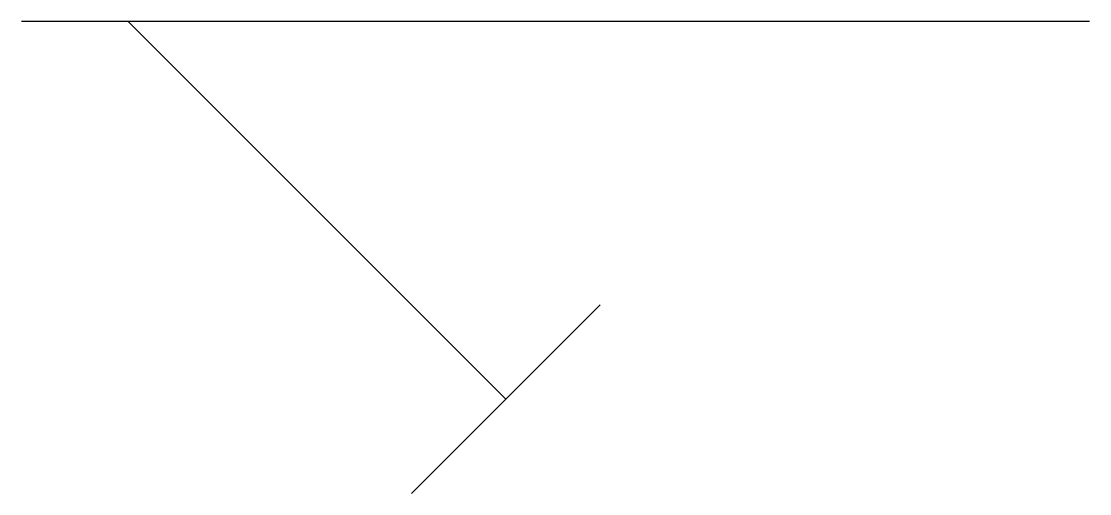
# Model space of a CAD drawing. Extents: x 34.9 to 54.9, y 32 to 40.8.
import ezdxf

# ---------------------------------------------------------------- set-up
doc = ezdxf.new("R2010")
doc.units = 0
doc.header["$MEASUREMENT"] = 0
doc.layers.add('KADER25', color=3, linetype='CONTINUOUS')

msp = doc.modelspace()

# ---------------------------------------------------------------- linework, layer by layer
at = {"layer": 'KADER25', "color": 0}
for p, q in [((36.875, 40.792), (34.875, 40.792)), ((54.875, 40.792), (36.875, 40.792)), ((36.875, 40.792), (43.946, 33.721)), ((43.946, 33.721), (45.714, 35.489)), ((43.946, 33.721), (42.179, 31.953))]:
    msp.add_line(p, q, dxfattribs=at)

doc.saveas('drawing.dxf')
